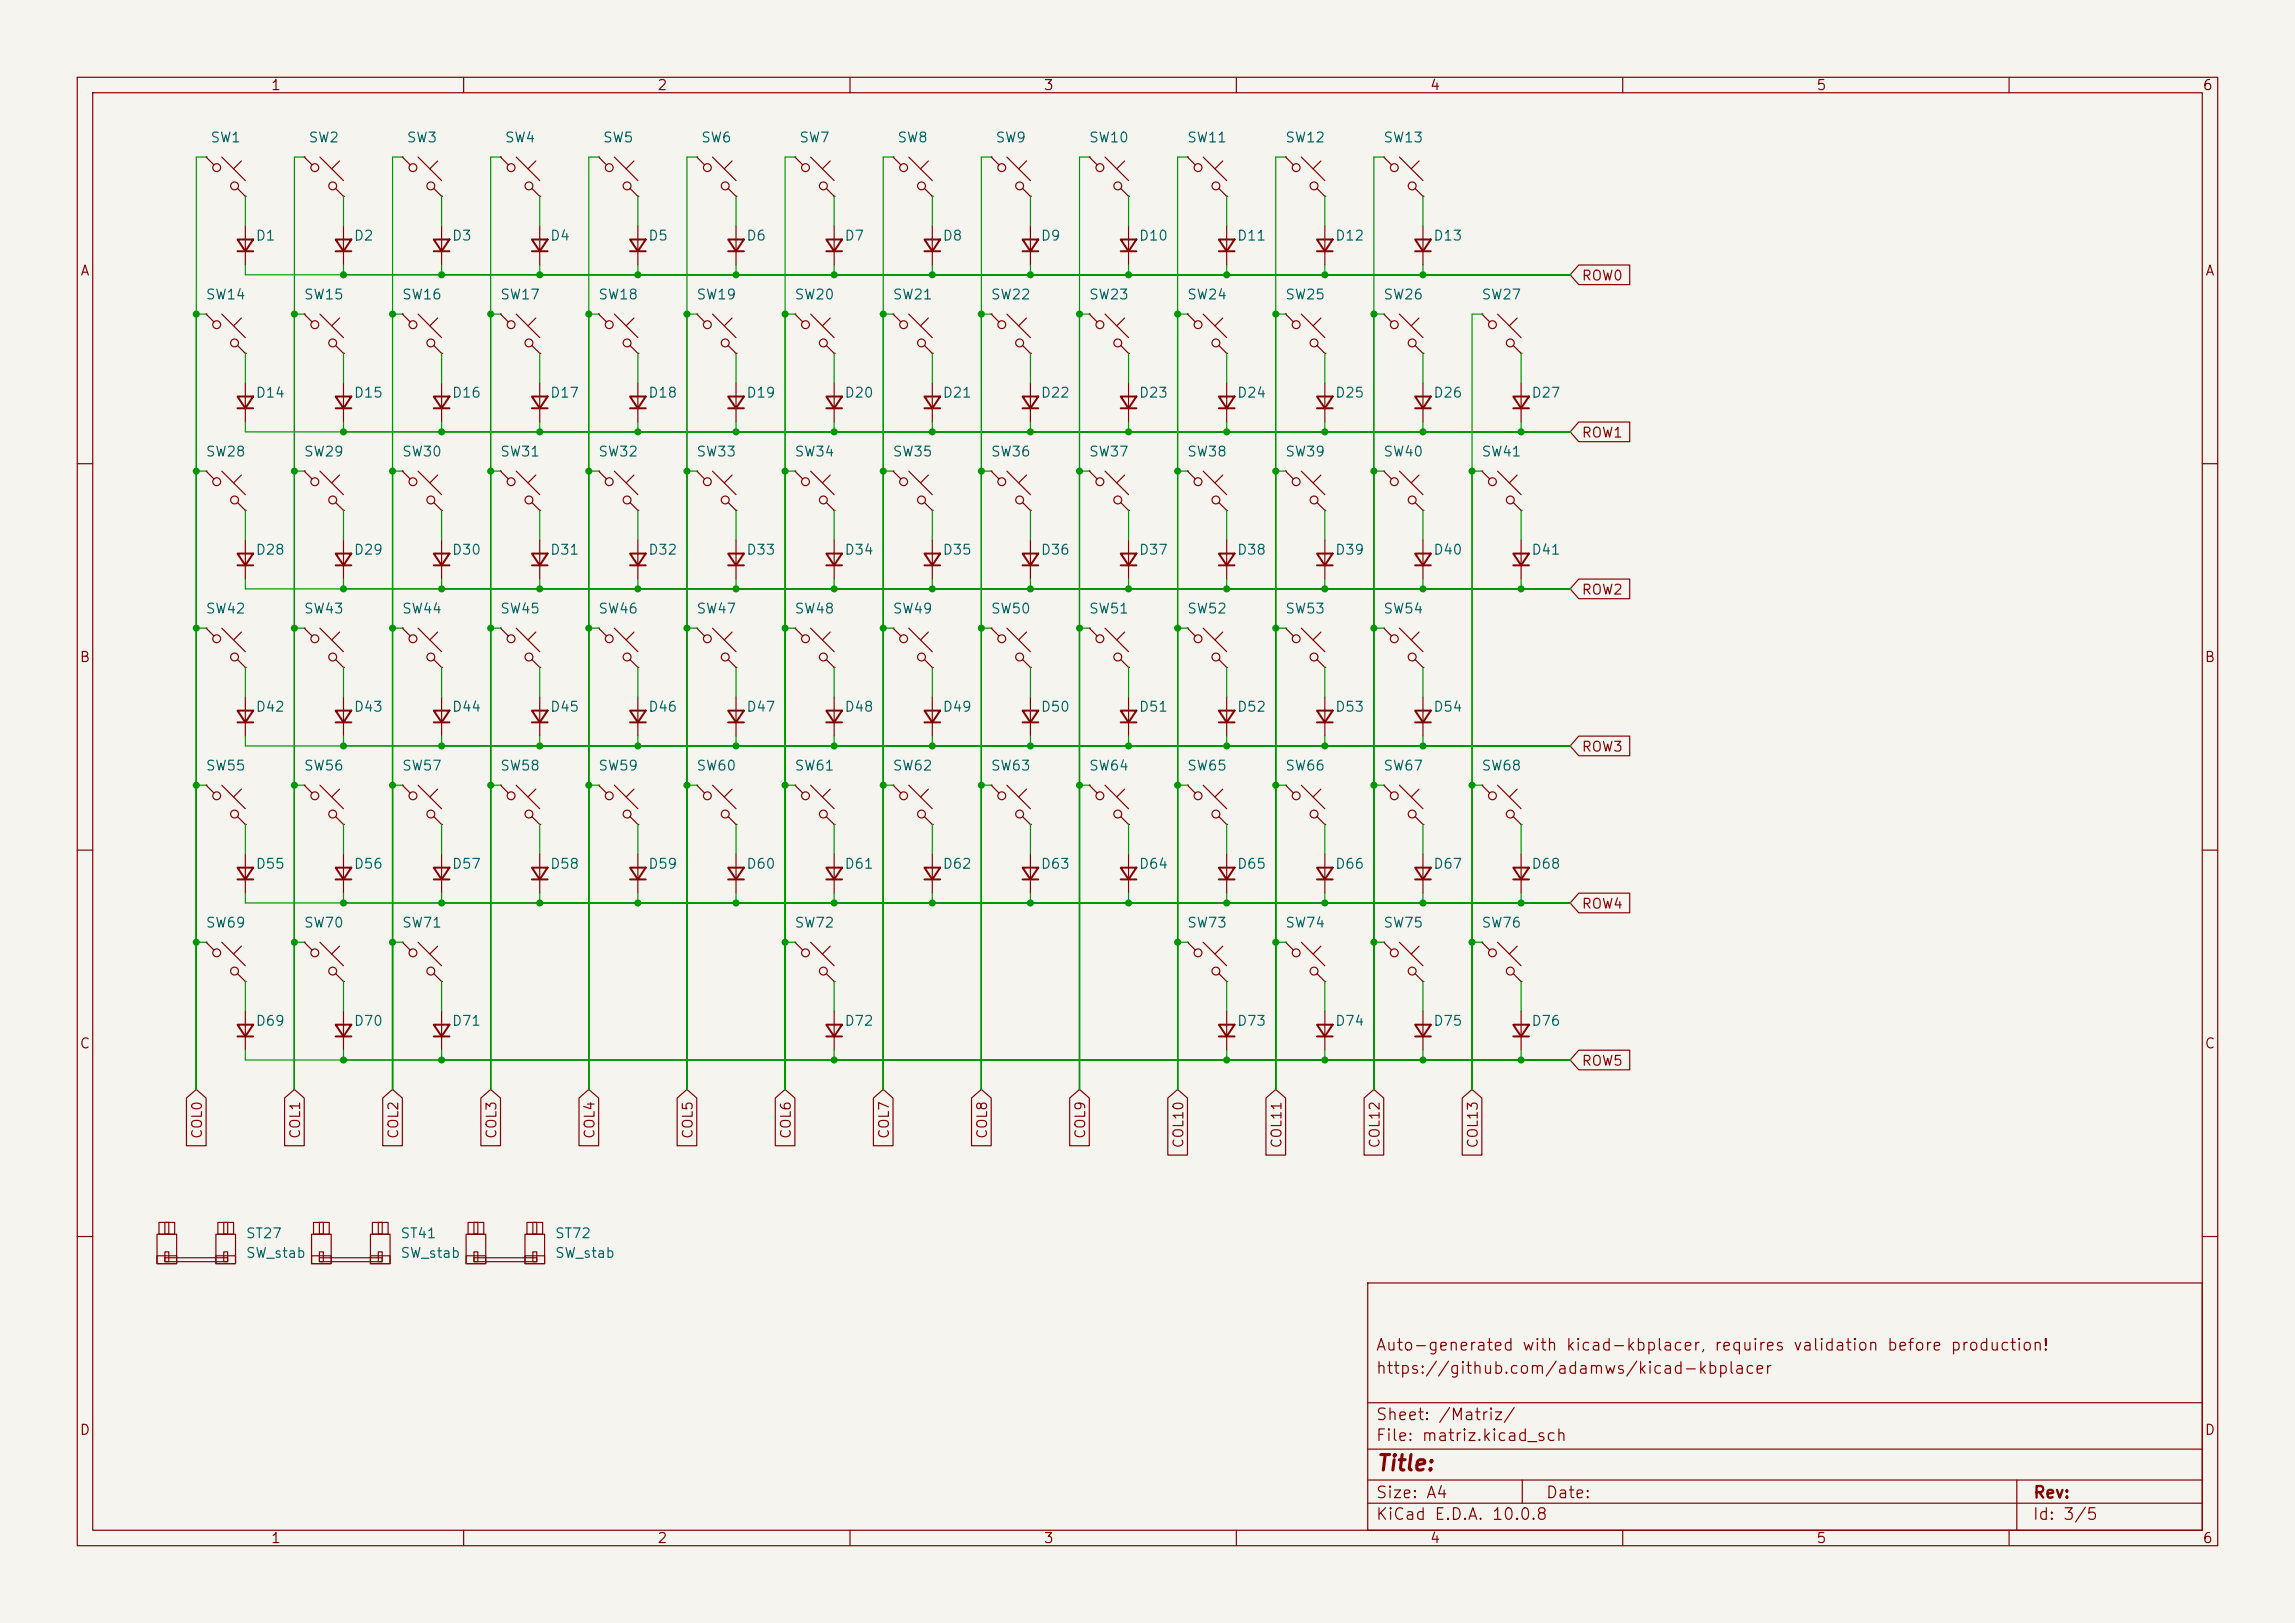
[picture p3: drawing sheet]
<svg xmlns="http://www.w3.org/2000/svg" width="297mm" height="210mm" viewBox="0 0 297 210" stroke-linecap="round" stroke-linejoin="round" font-family="sans-serif">
<defs><g id="words">
<text font-size="2" fill="#840000" x="178" y="190.8">Title:</text>
<g font-size="1.5" fill="#840000">
<text x="178" y="178.1">https://github.com/adamws/kicad-kbplacer</text>
<text x="178" y="175.1">Auto-generated with kicad-kbplacer, requires validation before production!</text>
<text x="178" y="184.1">Sheet: /Matriz/</text>
<text x="178" y="186.8">File: matriz.kicad_sch</text>
<text x="178" y="197">KiCad E.D.A. 10.0.8</text>
<text x="178" y="194.2">Size: A4</text>
<text x="200" y="194.2">Date:</text>
<text x="263" y="197">Id: 3/5</text>
<text x="263" y="194.2">Rev:</text>
</g>
<g font-size="1.3" fill="#840000">
<text x="35" y="12">1</text>
<text x="85" y="12">2</text>
<text x="135" y="12">3</text>
<text x="185" y="12">4</text>
<text x="235" y="12">5</text>
<text x="285" y="12">6</text>
<text x="10.3" y="36">A</text>
<text x="285.3" y="36">A</text>
<text x="204.6" y="36.6">ROW0</text>
<text x="204.6" y="56.9">ROW1</text>
<text x="204.6" y="77.3">ROW2</text>
<text x="10.2" y="86">B</text>
<text x="285.2" y="86">B</text>
<text x="204.6" y="97.6">ROW3</text>
<text x="204.6" y="117.9">ROW4</text>
<text x="10.2" y="136">C</text>
<text x="285.2" y="136">C</text>
<text x="204.6" y="138.2">ROW5</text>
<text x="26.5" y="147.5" transform="rotate(-90 26.5 147.5)">COL0</text>
<text x="39.2" y="147.5" transform="rotate(-90 39.2 147.5)">COL1</text>
<text x="51.9" y="147.5" transform="rotate(-90 51.9 147.5)">COL2</text>
<text x="64.6" y="147.5" transform="rotate(-90 64.6 147.5)">COL3</text>
<text x="77.3" y="147.5" transform="rotate(-90 77.3 147.5)">COL4</text>
<text x="90" y="147.5" transform="rotate(-90 90 147.5)">COL5</text>
<text x="102.7" y="147.5" transform="rotate(-90 102.7 147.5)">COL6</text>
<text x="115.4" y="147.5" transform="rotate(-90 115.4 147.5)">COL7</text>
<text x="128.1" y="147.5" transform="rotate(-90 128.1 147.5)">COL8</text>
<text x="140.8" y="147.5" transform="rotate(-90 140.8 147.5)">COL9</text>
<text x="153.5" y="148.7" transform="rotate(-90 153.5 148.7)">COL10</text>
<text x="166.2" y="148.7" transform="rotate(-90 166.2 148.7)">COL11</text>
<text x="178.9" y="148.7" transform="rotate(-90 178.9 148.7)">COL12</text>
<text x="191.6" y="148.7" transform="rotate(-90 191.6 148.7)">COL13</text>
<text x="10.2" y="186">D</text>
<text x="285.2" y="186">D</text>
<text x="35" y="200">1</text>
<text x="85" y="200">2</text>
<text x="135" y="200">3</text>
<text x="185" y="200">4</text>
<text x="235" y="200">5</text>
<text x="285" y="200">6</text>
</g>
<g font-size="1.3" fill="#006464">
<text x="27.1" y="18.7">SW1</text>
<text x="39.8" y="18.7">SW2</text>
<text x="52.5" y="18.7">SW3</text>
<text x="65.2" y="18.7">SW4</text>
<text x="77.9" y="18.7">SW5</text>
<text x="90.6" y="18.7">SW6</text>
<text x="103.3" y="18.7">SW7</text>
<text x="116" y="18.7">SW8</text>
<text x="128.7" y="18.7">SW9</text>
<text x="140.8" y="18.7">SW10</text>
<text x="153.5" y="18.7">SW11</text>
<text x="166.2" y="18.7">SW12</text>
<text x="178.9" y="18.7">SW13</text>
<text x="33" y="31.4">D1</text>
<text x="45.7" y="31.4">D2</text>
<text x="58.4" y="31.4">D3</text>
<text x="71.1" y="31.4">D4</text>
<text x="83.8" y="31.4">D5</text>
<text x="96.5" y="31.4">D6</text>
<text x="109.2" y="31.4">D7</text>
<text x="121.9" y="31.4">D8</text>
<text x="134.6" y="31.4">D9</text>
<text x="147.3" y="31.4">D10</text>
<text x="160" y="31.4">D11</text>
<text x="172.7" y="31.4">D12</text>
<text x="185.4" y="31.4">D13</text>
<text x="26.5" y="39.1">SW14</text>
<text x="39.2" y="39.1">SW15</text>
<text x="51.9" y="39.1">SW16</text>
<text x="64.6" y="39.1">SW17</text>
<text x="77.3" y="39.1">SW18</text>
<text x="90" y="39.1">SW19</text>
<text x="102.7" y="39.1">SW20</text>
<text x="115.4" y="39.1">SW21</text>
<text x="128.1" y="39.1">SW22</text>
<text x="140.8" y="39.1">SW23</text>
<text x="153.5" y="39.1">SW24</text>
<text x="166.2" y="39.1">SW25</text>
<text x="178.9" y="39.1">SW26</text>
<text x="191.6" y="39.1">SW27</text>
<text x="33" y="51.8">D14</text>
<text x="45.7" y="51.8">D15</text>
<text x="58.4" y="51.8">D16</text>
<text x="71.1" y="51.8">D17</text>
<text x="83.8" y="51.8">D18</text>
<text x="96.5" y="51.8">D19</text>
<text x="109.2" y="51.8">D20</text>
<text x="121.9" y="51.8">D21</text>
<text x="134.6" y="51.8">D22</text>
<text x="147.3" y="51.8">D23</text>
<text x="160" y="51.8">D24</text>
<text x="172.7" y="51.8">D25</text>
<text x="185.4" y="51.8">D26</text>
<text x="198.1" y="51.8">D27</text>
<text x="26.5" y="59.4">SW28</text>
<text x="39.2" y="59.4">SW29</text>
<text x="51.9" y="59.4">SW30</text>
<text x="64.6" y="59.4">SW31</text>
<text x="77.3" y="59.4">SW32</text>
<text x="90" y="59.4">SW33</text>
<text x="102.7" y="59.4">SW34</text>
<text x="115.4" y="59.4">SW35</text>
<text x="128.1" y="59.4">SW36</text>
<text x="140.8" y="59.4">SW37</text>
<text x="153.5" y="59.4">SW38</text>
<text x="166.2" y="59.4">SW39</text>
<text x="178.9" y="59.4">SW40</text>
<text x="191.6" y="59.4">SW41</text>
<text x="33" y="72.1">D28</text>
<text x="45.7" y="72.1">D29</text>
<text x="58.4" y="72.1">D30</text>
<text x="71.1" y="72.1">D31</text>
<text x="83.8" y="72.1">D32</text>
<text x="96.5" y="72.1">D33</text>
<text x="109.2" y="72.1">D34</text>
<text x="121.9" y="72.1">D35</text>
<text x="134.6" y="72.1">D36</text>
<text x="147.3" y="72.1">D37</text>
<text x="160" y="72.1">D38</text>
<text x="172.7" y="72.1">D39</text>
<text x="185.4" y="72.1">D40</text>
<text x="198.1" y="72.1">D41</text>
<text x="26.5" y="79.7">SW42</text>
<text x="39.2" y="79.7">SW43</text>
<text x="51.9" y="79.7">SW44</text>
<text x="64.6" y="79.7">SW45</text>
<text x="77.3" y="79.7">SW46</text>
<text x="90" y="79.7">SW47</text>
<text x="102.7" y="79.7">SW48</text>
<text x="115.4" y="79.7">SW49</text>
<text x="128.1" y="79.7">SW50</text>
<text x="140.8" y="79.7">SW51</text>
<text x="153.5" y="79.7">SW52</text>
<text x="166.2" y="79.7">SW53</text>
<text x="178.9" y="79.7">SW54</text>
<text x="33" y="92.4">D42</text>
<text x="45.7" y="92.4">D43</text>
<text x="58.4" y="92.4">D44</text>
<text x="71.1" y="92.4">D45</text>
<text x="83.8" y="92.4">D46</text>
<text x="96.5" y="92.4">D47</text>
<text x="109.2" y="92.4">D48</text>
<text x="121.9" y="92.4">D49</text>
<text x="134.6" y="92.4">D50</text>
<text x="147.3" y="92.4">D51</text>
<text x="160" y="92.4">D52</text>
<text x="172.7" y="92.4">D53</text>
<text x="185.4" y="92.4">D54</text>
<text x="26.5" y="100">SW55</text>
<text x="39.2" y="100">SW56</text>
<text x="51.9" y="100">SW57</text>
<text x="64.6" y="100">SW58</text>
<text x="77.3" y="100">SW59</text>
<text x="90" y="100">SW60</text>
<text x="102.7" y="100">SW61</text>
<text x="115.4" y="100">SW62</text>
<text x="128.1" y="100">SW63</text>
<text x="140.8" y="100">SW64</text>
<text x="153.5" y="100">SW65</text>
<text x="166.2" y="100">SW66</text>
<text x="178.9" y="100">SW67</text>
<text x="191.6" y="100">SW68</text>
<text x="33" y="112.7">D55</text>
<text x="45.7" y="112.7">D56</text>
<text x="58.4" y="112.7">D57</text>
<text x="71.1" y="112.7">D58</text>
<text x="83.8" y="112.7">D59</text>
<text x="96.5" y="112.7">D60</text>
<text x="109.2" y="112.7">D61</text>
<text x="121.9" y="112.7">D62</text>
<text x="134.6" y="112.7">D63</text>
<text x="147.3" y="112.7">D64</text>
<text x="160" y="112.7">D65</text>
<text x="172.7" y="112.7">D66</text>
<text x="185.4" y="112.7">D67</text>
<text x="198.1" y="112.7">D68</text>
<text x="26.5" y="120.3">SW69</text>
<text x="39.2" y="120.3">SW70</text>
<text x="51.9" y="120.3">SW71</text>
<text x="102.7" y="120.3">SW72</text>
<text x="153.5" y="120.3">SW73</text>
<text x="166.2" y="120.3">SW74</text>
<text x="178.9" y="120.3">SW75</text>
<text x="191.6" y="120.3">SW76</text>
<text x="33" y="133">D69</text>
<text x="45.7" y="133">D70</text>
<text x="58.4" y="133">D71</text>
<text x="109.2" y="133">D72</text>
<text x="160" y="133">D73</text>
<text x="172.7" y="133">D74</text>
<text x="185.4" y="133">D75</text>
<text x="198.1" y="133">D76</text>
<text x="31.7" y="160.5">ST27</text>
<text x="51.7" y="160.5">ST41</text>
<text x="71.7" y="160.5">ST72</text>
<text x="31.7" y="163.1">SW_stab</text>
<text x="51.7" y="163.1">SW_stab</text>
<text x="71.7" y="163.1">SW_stab</text>
</g>
</g></defs>
<path d="M0 0h297v210h-297z" fill="#f5f4ef" stroke="#f5f4ef" stroke-width=".13"/>
<g fill="none" stroke="#840000" stroke-width=".15">
<path d="M10 10h277v190h-277zM12 12h273v186h-273zM60 10v2M110 10v2M160 10v2M210 10v2M260 10v2M26.7 20.3l1 1M26.7 20.3h.1M28.7 20.3l3 3.1M30.7 24.4l1 1M31.2 20.8l-1 1"/>
<path d="M31.7 25.4h.1M31.7 29.2v5.1M39.4 20.3l1 1M39.4 20.3h.1M41.4 20.3l3 3.1M43.4 24.4l1 1M43.9 20.8l-1 1M44.4 25.4h.1M44.4 29.2v5.1M52.1 20.3l1 1M52.1 20.3h.1M54.1 20.3l3 3.1"/>
<path d="M56.1 24.4l1 1M56.6 20.8l-1 1M57.1 25.4h.1M57.1 29.2v5.1M64.8 20.3l1 1M64.8 20.3h.1M66.8 20.3l3 3.1M68.8 24.4l1 1M69.3 20.8l-1 1M69.8 25.4h.1M69.8 29.2v5.1M77.5 20.3l1 1"/>
<path d="M77.5 20.3h.1M79.5 20.3l3 3.1M81.5 24.4l1 1M82 20.8l-1 1M82.5 25.4h.1M82.5 29.2v5.1M90.2 20.3l1 1M90.2 20.3h.1M92.2 20.3l3 3.1M94.2 24.4l1 1M94.7 20.8l-1 1M95.2 25.4h.1"/>
<path d="M95.2 29.2v5.1M102.9 20.3l1 1M102.9 20.3h.1M104.9 20.3l3 3.1M106.9 24.4l1 1M107.4 20.8l-1 1M107.9 25.4h.1M107.9 29.2v5.1M115.6 20.3l1 1M115.6 20.3h.1M117.6 20.3l3 3.1M119.6 24.4l1 1"/>
<path d="M120.1 20.8l-1 1M120.6 25.4h.1M120.6 29.2v5.1M128.3 20.3l1 1M128.3 20.3h.1M130.3 20.3l3 3.1M132.3 24.4l1 1M132.8 20.8l-1 1M133.3 25.4h.1M133.3 29.2v5.1M141 20.3l1 1M141 20.3h.1"/>
<path d="M143 20.3l3 3.1M145 24.4l1 1M145.5 20.8l-1 1M146 25.4h.1M146 29.2v5.1M153.7 20.3l1 1M153.7 20.3h.1M155.7 20.3l3 3.1M157.7 24.4l1 1M158.2 20.8l-1 1M158.7 25.4h.1M158.7 29.2v5.1"/>
<path d="M166.4 20.3l1 1M166.4 20.3h.1M168.4 20.3l3 3.1M170.4 24.4l1 1M170.9 20.8l-1 1M171.4 25.4h.1M171.4 29.2v5.1M179.1 20.3l1 1M179.1 20.3h.1M181.1 20.3l3 3.1M183.1 24.4l1 1M183.6 20.8l-1 1"/>
<path d="M184.1 25.4h.1M184.1 29.2v5.1M204.3 34.3h6.6v2.5h-6.6l-1.1-1.2zM26.7 40.6l1 1.1M26.7 40.6h.1M28.7 40.6l3 3.1M30.7 44.7l1 1M31.2 41.1l-1 1.1M31.7 45.7h.1M31.7 49.5v5.1M39.4 40.6l1 1.1M39.4 40.6h.1"/>
<path d="M41.4 40.6l3 3.1M43.4 44.7l1 1M43.9 41.1l-1 1.1M44.4 45.7h.1M44.4 49.5v5.1M52.1 40.6l1 1.1M52.1 40.6h.1M54.1 40.6l3 3.1M56.1 44.7l1 1M56.6 41.1l-1 1.1M57.1 45.7h.1M57.1 49.5v5.1"/>
<path d="M64.8 40.6l1 1.1M64.8 40.6h.1M66.8 40.6l3 3.1M68.8 44.7l1 1M69.3 41.1l-1 1.1M69.8 45.7h.1M69.8 49.5v5.1M77.5 40.6l1 1.1M77.5 40.6h.1M79.5 40.6l3 3.1M81.5 44.7l1 1M82 41.1l-1 1.1"/>
<path d="M82.5 45.7h.1M82.5 49.5v5.1M90.2 40.6l1 1.1M90.2 40.6h.1M92.2 40.6l3 3.1M94.2 44.7l1 1M94.7 41.1l-1 1.1M95.2 45.7h.1M95.2 49.5v5.1M102.9 40.6l1 1.1M102.9 40.6h.1M104.9 40.6l3 3.1"/>
<path d="M106.9 44.7l1 1M107.4 41.1l-1 1.1M107.9 45.7h.1M107.9 49.5v5.1M115.6 40.6l1 1.1M115.6 40.6h.1M117.6 40.6l3 3.1M119.6 44.7l1 1M120.1 41.1l-1 1.1M120.6 45.7h.1M120.6 49.5v5.1M128.3 40.6l1 1.1"/>
<path d="M128.3 40.6h.1M130.3 40.6l3 3.1M132.3 44.7l1 1M132.8 41.1l-1 1.1M133.3 45.7h.1M133.3 49.5v5.1M141 40.6l1 1.1M141 40.6h.1M143 40.6l3 3.1M145 44.7l1 1M145.5 41.1l-1 1.1M146 45.7h.1"/>
<path d="M146 49.5v5.1M153.7 40.6l1 1.1M153.7 40.6h.1M155.7 40.6l3 3.1M157.7 44.7l1 1M158.2 41.1l-1 1.1M158.7 45.7h.1M158.7 49.5v5.1M166.4 40.6l1 1.1M166.4 40.6h.1M168.4 40.6l3 3.1M170.4 44.7l1 1"/>
<path d="M170.9 41.1l-1 1.1M171.4 45.7h.1M171.4 49.5v5.1M179.1 40.6l1 1.1M179.1 40.6h.1M181.1 40.6l3 3.1M183.1 44.7l1 1M183.6 41.1l-1 1.1M184.1 45.7h.1M184.1 49.5v5.1M191.8 40.6l1 1.1M191.8 40.6h.1"/>
<path d="M193.8 40.6l3 3.1M195.8 44.7l1 1M196.3 41.1l-1 1.1M196.8 45.7h.1M196.8 49.5v5.1M204.3 54.6h6.6v2.6h-6.6l-1.1-1.3zM10 60h2M26.7 61l1 1M26.7 61h.1M28.7 61l3 3M30.7 65l1 1M31.2 61.5l-1 1"/>
<path d="M31.7 66h.1M31.7 69.9v5M39.4 61l1 1M39.4 61h.1M41.4 61l3 3M43.4 65l1 1M43.9 61.5l-1 1M44.4 66h.1M44.4 69.9v5M52.1 61l1 1M52.1 61h.1M54.1 61l3 3"/>
<path d="M56.1 65l1 1M56.6 61.5l-1 1M57.1 66h.1M57.1 69.9v5M64.8 61l1 1M64.8 61h.1M66.8 61l3 3M68.8 65l1 1M69.3 61.5l-1 1M69.8 66h.1M69.8 69.9v5M77.5 61l1 1"/>
<path d="M77.5 61h.1M79.5 61l3 3M81.5 65l1 1M82 61.5l-1 1M82.5 66h.1M82.5 69.9v5M90.2 61l1 1M90.2 61h.1M92.2 61l3 3M94.2 65l1 1M94.7 61.5l-1 1M95.2 66h.1"/>
<path d="M95.2 69.9v5M102.9 61l1 1M102.9 61h.1M104.9 61l3 3M106.9 65l1 1M107.4 61.5l-1 1M107.9 66h.1M107.9 69.9v5M115.6 61l1 1M115.6 61h.1M117.6 61l3 3M119.6 65l1 1"/>
<path d="M120.1 61.5l-1 1M120.6 66h.1M120.6 69.9v5M128.3 61l1 1M128.3 61h.1M130.3 61l3 3M132.3 65l1 1M132.8 61.5l-1 1M133.3 66h.1M133.3 69.9v5M141 61l1 1M141 61h.1"/>
<path d="M143 61l3 3M145 65l1 1M145.5 61.5l-1 1M146 66h.1M146 69.9v5M153.7 61l1 1M153.7 61h.1M155.7 61l3 3M157.7 65l1 1M158.2 61.5l-1 1M158.7 66h.1M158.7 69.9v5"/>
<path d="M166.4 61l1 1M166.4 61h.1M168.4 61l3 3M170.4 65l1 1M170.9 61.5l-1 1M171.4 66h.1M171.4 69.9v5M179.1 61l1 1M179.1 61h.1M181.1 61l3 3M183.1 65l1 1M183.6 61.5l-1 1"/>
<path d="M184.1 66h.1M184.1 69.9v5M191.8 61l1 1M191.8 61h.1M193.8 61l3 3M195.8 65l1 1M196.3 61.5l-1 1M196.8 66h.1M196.8 69.9v5M204.3 74.9h6.6v2.6h-6.6l-1.1-1.3zM285 60h2M26.7 81.3l1 1"/>
<path d="M26.7 81.3h.1M28.7 81.3l3 3M30.7 85.3l1 1.1M31.2 81.8l-1 1M31.7 86.4h.1M31.7 90.2v5.1M39.4 81.3l1 1M39.4 81.3h.1M41.4 81.3l3 3M43.4 85.3l1 1.1M43.9 81.8l-1 1M44.4 86.4h.1"/>
<path d="M44.4 90.2v5.1M52.1 81.3l1 1M52.1 81.3h.1M54.1 81.3l3 3M56.1 85.3l1 1.1M56.6 81.8l-1 1M57.1 86.4h.1M57.1 90.2v5.1M64.8 81.3l1 1M64.8 81.3h.1M66.8 81.3l3 3M68.8 85.3l1 1.1"/>
<path d="M69.3 81.8l-1 1M69.8 86.4h.1M69.8 90.2v5.1M77.5 81.3l1 1M77.5 81.3h.1M79.5 81.3l3 3M81.5 85.3l1 1.1M82 81.8l-1 1M82.5 86.4h.1M82.5 90.2v5.1M90.2 81.3l1 1M90.2 81.3h.1"/>
<path d="M92.2 81.3l3 3M94.2 85.3l1 1.1M94.7 81.8l-1 1M95.2 86.4h.1M95.2 90.2v5.1M102.9 81.3l1 1M102.9 81.3h.1M104.9 81.3l3 3M106.9 85.3l1 1.1M107.4 81.8l-1 1M107.9 86.4h.1M107.9 90.2v5.1"/>
<path d="M115.6 81.3l1 1M115.6 81.3h.1M117.6 81.3l3 3M119.6 85.3l1 1.1M120.1 81.8l-1 1M120.6 86.4h.1M120.6 90.2v5.1M128.3 81.3l1 1M128.3 81.3h.1M130.3 81.3l3 3M132.3 85.3l1 1.1M132.8 81.8l-1 1"/>
<path d="M133.3 86.4h.1M133.3 90.2v5.1M141 81.3l1 1M141 81.3h.1M143 81.3l3 3M145 85.3l1 1.1M145.5 81.8l-1 1M146 86.4h.1M146 90.2v5.1M153.7 81.3l1 1M153.7 81.3h.1M155.7 81.3l3 3"/>
<path d="M157.7 85.3l1 1.1M158.2 81.8l-1 1M158.7 86.4h.1M158.7 90.2v5.1M166.4 81.3l1 1M166.4 81.3h.1M168.4 81.3l3 3M170.4 85.3l1 1.1M170.9 81.8l-1 1M171.4 86.4h.1M171.4 90.2v5.1M179.1 81.3l1 1"/>
<path d="M179.1 81.3h.1M181.1 81.3l3 3M183.1 85.3l1 1.1M183.6 81.8l-1 1M184.1 86.4h.1M184.1 90.2v5.1M204.3 95.2h6.6v2.6h-6.6l-1.1-1.3zM10 110h2M26.7 101.6l1 1M26.7 101.6h.1M28.7 101.6l3 3M30.7 105.7l1 1"/>
<path d="M31.2 102.1l-1 1M31.7 106.7h.1M31.7 110.5v5.1M39.4 101.6l1 1M39.4 101.6h.1M41.4 101.6l3 3M43.4 105.7l1 1M43.9 102.1l-1 1M44.4 106.7h.1M44.4 110.5v5.1M52.1 101.6l1 1M52.1 101.6h.1"/>
<path d="M54.1 101.6l3 3M56.1 105.7l1 1M56.6 102.1l-1 1M57.1 106.7h.1M57.1 110.5v5.1M64.8 101.6l1 1M64.8 101.6h.1M66.8 101.6l3 3M68.8 105.7l1 1M69.3 102.1l-1 1M69.8 106.7h.1M69.8 110.5v5.1"/>
<path d="M77.5 101.6l1 1M77.5 101.6h.1M79.5 101.6l3 3M81.5 105.7l1 1M82 102.1l-1 1M82.5 106.7h.1M82.5 110.5v5.1M90.2 101.6l1 1M90.2 101.6h.1M92.2 101.6l3 3M94.2 105.7l1 1M94.7 102.1l-1 1"/>
<path d="M95.2 106.7h.1M95.2 110.5v5.1M102.9 101.6l1 1M102.9 101.6h.1M104.9 101.6l3 3M106.9 105.7l1 1M107.4 102.1l-1 1M107.9 106.7h.1M107.9 110.5v5.1M115.6 101.6l1 1M115.6 101.6h.1M117.6 101.6l3 3"/>
<path d="M119.6 105.7l1 1M120.1 102.1l-1 1M120.6 106.7h.1M120.6 110.5v5.1M128.3 101.6l1 1M128.3 101.6h.1M130.3 101.6l3 3M132.3 105.7l1 1M132.8 102.1l-1 1M133.3 106.7h.1M133.3 110.5v5.1M141 101.6l1 1"/>
<path d="M141 101.6h.1M143 101.6l3 3M145 105.7l1 1M145.5 102.1l-1 1M146 106.7h.1M146 110.5v5.1M153.7 101.6l1 1M153.7 101.6h.1M155.7 101.6l3 3M157.7 105.7l1 1M158.2 102.1l-1 1M158.7 106.7h.1"/>
<path d="M158.7 110.5v5.1M166.4 101.6l1 1M166.4 101.6h.1M168.4 101.6l3 3M170.4 105.7l1 1M170.9 102.1l-1 1M171.4 106.7h.1M171.4 110.5v5.1M179.1 101.6l1 1M179.1 101.6h.1M181.1 101.6l3 3M183.1 105.7l1 1"/>
<path d="M183.6 102.1l-1 1M184.1 106.7h.1M184.1 110.5v5.1M191.8 101.6l1 1M191.8 101.6h.1M193.8 101.6l3 3M195.8 105.7l1 1M196.3 102.1l-1 1M196.8 106.7h.1M196.8 110.5v5.1M204.3 115.6h6.6v2.5h-6.6l-1.1-1.3zM285 110h2"/>
<path d="M26.7 121.9l1 1M26.7 121.9h.1M28.7 121.9l3 3.1M30.7 126l1 1M31.2 122.4l-1 1M31.7 127h.1M31.7 130.8v5.1M39.4 121.9l1 1M39.4 121.9h.1M41.4 121.9l3 3.1M43.4 126l1 1M43.9 122.4l-1 1"/>
<path d="M44.4 127h.1M44.4 130.8v5.1M52.1 121.9l1 1M52.1 121.9h.1M54.1 121.9l3 3.1M56.1 126l1 1M56.6 122.4l-1 1M57.1 127h.1M57.1 130.8v5.1M102.9 121.9l1 1M102.9 121.9h.1M104.9 121.9l3 3.1"/>
<path d="M106.9 126l1 1M107.4 122.4l-1 1M107.9 127h.1M107.9 130.8v5.1M153.7 121.9l1 1M153.7 121.9h.1M155.7 121.9l3 3.1M157.7 126l1 1M158.2 122.4l-1 1M158.7 127h.1M158.7 130.8v5.1M166.4 121.9l1 1"/>
<path d="M166.4 121.9h.1M168.4 121.9l3 3.1M170.4 126l1 1M170.9 122.4l-1 1M171.4 127h.1M171.4 130.8v5.1M179.1 121.9l1 1M179.1 121.9h.1M181.1 121.9l3 3.1M183.1 126l1 1M183.6 122.4l-1 1M184.1 127h.1"/>
<path d="M184.1 130.8v5.1M191.8 121.9l1 1M191.8 121.9h.1M193.8 121.9l3 3.1M195.8 126l1 1M196.3 122.4l-1 1M196.8 127h.1M196.8 130.8v5.1M204.3 135.9h6.6v2.5h-6.6l-1.1-1.2zM20.3 159.7h2.6v3.8h-2.6zM20.6 158.2h2v1.5h-2zM21.3 158.2h.5v1.5h-.5z"/>
<path d="M24.1 142.1l1.3-1.1 1.3 1.1v6.2h-2.6zM27.9 159.7h2.6v3.8h-2.6zM28.2 158.2h2v1.5h-2zM29 158.2h.5v1.5h-.5zM36.8 142.1l1.3-1.1 1.3 1.1v6.2h-2.6zM40.3 159.7h2.6v3.8h-2.6zM40.6 158.2h2v1.5h-2zM41.3 158.2h.5v1.5h-.5zM47.9 159.7h2.6v3.8h-2.6zM48.2 158.2h2v1.5h-2zM49 158.2h.5v1.5h-.5zM49.5 142.1l1.3-1.1 1.3 1.1v6.2h-2.6z"/>
<path d="M60.3 159.7h2.6v3.8h-2.6zM60.6 158.2h2v1.5h-2zM61.3 158.2h.5v1.5h-.5zM62.2 142.1l1.3-1.1 1.3 1.1v6.2h-2.6zM67.9 159.7h2.6v3.8h-2.6zM68.2 158.2h2v1.5h-2zM69 158.2h.5v1.5h-.5zM74.9 142.1l1.3-1.1 1.3 1.1v6.2h-2.6zM87.6 142.1l1.3-1.1 1.3 1.1v6.2h-2.6zM100.3 142.1l1.3-1.1 1.3 1.1v6.2h-2.6zM113 142.1l1.3-1.1 1.3 1.1v6.2h-2.6zM125.7 142.1l1.3-1.1 1.3 1.1v6.2h-2.6z"/>
<path d="M138.4 142.1l1.3-1.1 1.3 1.1v6.2h-2.6zM151.1 142.1l1.3-1.1 1.3 1.1v7.4h-2.6zM163.8 142.1l1.3-1.1 1.3 1.1v7.4h-2.6zM176.5 142.1l1.3-1.1 1.3 1.1v7.4h-2.6zM189.2 142.1l1.3-1.1 1.3 1.1v7.4h-2.6zM10 160h2M20.3 162.5h2.6v1h-2.6zM21.3 162.7h8.2v.6h-8.2zM21.3 162h.5v1.3h-.5zM27.9 162.5h2.6v1h-2.6zM29 162h.5v1.3h-.5zM40.3 162.5h2.6v1h-2.6z"/>
<path d="M41.3 162.7h8.2v.6h-8.2zM41.3 162h.5v1.3h-.5zM47.9 162.5h2.6v1h-2.6zM49 162h.5v1.3h-.5zM60.3 162.5h2.6v1h-2.6zM61.3 162.7h8.2v.6h-8.2zM61.3 162h.5v1.3h-.5zM67.9 162.5h2.6v1h-2.6zM69 162h.5v1.3h-.5zM177 166h108v32h-108zM285 160h2M60 198v2"/>
<path d="M110 198v2M160 198v2M177 194.5h108M177 191.5h108M177 187.5h108M177 181.5h108M197 191.5v3M210 198v2M260 198v2M261 191.5v6.5"/>
<circle cx="28" cy="21.7" r=".51"/>
<circle cx="30.4" cy="24.1" r=".51"/>
<circle cx="40.7" cy="21.7" r=".51"/>
<circle cx="43.1" cy="24.1" r=".51"/>
<circle cx="53.4" cy="21.7" r=".51"/>
<circle cx="55.8" cy="24.1" r=".51"/>
<circle cx="66.1" cy="21.7" r=".51"/>
<circle cx="68.5" cy="24.1" r=".51"/>
<circle cx="78.8" cy="21.7" r=".51"/>
<circle cx="81.2" cy="24.1" r=".51"/>
<circle cx="91.5" cy="21.7" r=".51"/>
<circle cx="93.9" cy="24.1" r=".51"/>
<circle cx="104.2" cy="21.7" r=".51"/>
<circle cx="106.6" cy="24.1" r=".51"/>
<circle cx="116.9" cy="21.7" r=".51"/>
<circle cx="119.3" cy="24.1" r=".51"/>
<circle cx="129.6" cy="21.7" r=".51"/>
<circle cx="132" cy="24.1" r=".51"/>
<circle cx="142.3" cy="21.7" r=".51"/>
<circle cx="144.7" cy="24.1" r=".51"/>
<circle cx="155" cy="21.7" r=".51"/>
<circle cx="157.4" cy="24.1" r=".51"/>
<circle cx="167.7" cy="21.7" r=".51"/>
<circle cx="170.1" cy="24.1" r=".51"/>
<circle cx="180.4" cy="21.7" r=".51"/>
<circle cx="182.8" cy="24.1" r=".51"/>
<circle cx="28" cy="42" r=".51"/>
<circle cx="30.4" cy="44.4" r=".51"/>
<circle cx="40.7" cy="42" r=".51"/>
<circle cx="43.1" cy="44.4" r=".51"/>
<circle cx="53.4" cy="42" r=".51"/>
<circle cx="55.8" cy="44.4" r=".51"/>
<circle cx="66.1" cy="42" r=".51"/>
<circle cx="68.5" cy="44.4" r=".51"/>
<circle cx="78.8" cy="42" r=".51"/>
<circle cx="81.2" cy="44.4" r=".51"/>
<circle cx="91.5" cy="42" r=".51"/>
<circle cx="93.9" cy="44.4" r=".51"/>
<circle cx="104.2" cy="42" r=".51"/>
<circle cx="106.6" cy="44.4" r=".51"/>
<circle cx="116.9" cy="42" r=".51"/>
<circle cx="119.3" cy="44.4" r=".51"/>
<circle cx="129.6" cy="42" r=".51"/>
<circle cx="132" cy="44.4" r=".51"/>
<circle cx="142.3" cy="42" r=".51"/>
<circle cx="144.7" cy="44.4" r=".51"/>
<circle cx="155" cy="42" r=".51"/>
<circle cx="157.4" cy="44.4" r=".51"/>
<circle cx="167.7" cy="42" r=".51"/>
<circle cx="170.1" cy="44.4" r=".51"/>
<circle cx="180.4" cy="42" r=".51"/>
<circle cx="182.8" cy="44.4" r=".51"/>
<circle cx="193.1" cy="42" r=".51"/>
<circle cx="195.5" cy="44.4" r=".51"/>
<circle cx="28" cy="62.3" r=".51"/>
<circle cx="30.4" cy="64.7" r=".51"/>
<circle cx="40.7" cy="62.3" r=".51"/>
<circle cx="43.1" cy="64.7" r=".51"/>
<circle cx="53.4" cy="62.3" r=".51"/>
<circle cx="55.8" cy="64.7" r=".51"/>
<circle cx="66.1" cy="62.3" r=".51"/>
<circle cx="68.5" cy="64.7" r=".51"/>
<circle cx="78.8" cy="62.3" r=".51"/>
<circle cx="81.2" cy="64.7" r=".51"/>
<circle cx="91.5" cy="62.3" r=".51"/>
<circle cx="93.9" cy="64.7" r=".51"/>
<circle cx="104.2" cy="62.3" r=".51"/>
<circle cx="106.6" cy="64.7" r=".51"/>
<circle cx="116.9" cy="62.3" r=".51"/>
<circle cx="119.3" cy="64.7" r=".51"/>
<circle cx="129.6" cy="62.3" r=".51"/>
<circle cx="132" cy="64.7" r=".51"/>
<circle cx="142.3" cy="62.3" r=".51"/>
<circle cx="144.7" cy="64.7" r=".51"/>
<circle cx="155" cy="62.3" r=".51"/>
<circle cx="157.4" cy="64.7" r=".51"/>
<circle cx="167.7" cy="62.3" r=".51"/>
<circle cx="170.1" cy="64.7" r=".51"/>
<circle cx="180.4" cy="62.3" r=".51"/>
<circle cx="182.8" cy="64.7" r=".51"/>
<circle cx="193.1" cy="62.3" r=".51"/>
<circle cx="195.5" cy="64.7" r=".51"/>
<circle cx="28" cy="82.7" r=".51"/>
<circle cx="30.4" cy="85" r=".51"/>
<circle cx="40.7" cy="82.7" r=".51"/>
<circle cx="43.1" cy="85" r=".51"/>
<circle cx="53.4" cy="82.7" r=".51"/>
<circle cx="55.8" cy="85" r=".51"/>
<circle cx="66.1" cy="82.7" r=".51"/>
<circle cx="68.5" cy="85" r=".51"/>
<circle cx="78.8" cy="82.7" r=".51"/>
<circle cx="81.2" cy="85" r=".51"/>
<circle cx="91.5" cy="82.7" r=".51"/>
<circle cx="93.9" cy="85" r=".51"/>
<circle cx="104.2" cy="82.7" r=".51"/>
<circle cx="106.6" cy="85" r=".51"/>
<circle cx="116.9" cy="82.7" r=".51"/>
<circle cx="119.3" cy="85" r=".51"/>
<circle cx="129.6" cy="82.7" r=".51"/>
<circle cx="132" cy="85" r=".51"/>
<circle cx="142.3" cy="82.7" r=".51"/>
<circle cx="144.7" cy="85" r=".51"/>
<circle cx="155" cy="82.7" r=".51"/>
<circle cx="157.4" cy="85" r=".51"/>
<circle cx="167.7" cy="82.7" r=".51"/>
<circle cx="170.1" cy="85" r=".51"/>
<circle cx="180.4" cy="82.7" r=".51"/>
<circle cx="182.8" cy="85" r=".51"/>
<circle cx="28" cy="103" r=".51"/>
<circle cx="30.4" cy="105.3" r=".51"/>
<circle cx="40.7" cy="103" r=".51"/>
<circle cx="43.1" cy="105.3" r=".51"/>
<circle cx="53.4" cy="103" r=".51"/>
<circle cx="55.8" cy="105.3" r=".51"/>
<circle cx="66.1" cy="103" r=".51"/>
<circle cx="68.5" cy="105.3" r=".51"/>
<circle cx="78.8" cy="103" r=".51"/>
<circle cx="81.2" cy="105.3" r=".51"/>
<circle cx="91.5" cy="103" r=".51"/>
<circle cx="93.9" cy="105.3" r=".51"/>
<circle cx="104.2" cy="103" r=".51"/>
<circle cx="106.6" cy="105.3" r=".51"/>
<circle cx="116.9" cy="103" r=".51"/>
<circle cx="119.3" cy="105.3" r=".51"/>
<circle cx="129.6" cy="103" r=".51"/>
<circle cx="132" cy="105.3" r=".51"/>
<circle cx="142.3" cy="103" r=".51"/>
<circle cx="144.7" cy="105.3" r=".51"/>
<circle cx="155" cy="103" r=".51"/>
<circle cx="157.4" cy="105.3" r=".51"/>
<circle cx="167.7" cy="103" r=".51"/>
<circle cx="170.1" cy="105.3" r=".51"/>
<circle cx="180.4" cy="103" r=".51"/>
<circle cx="182.8" cy="105.3" r=".51"/>
<circle cx="193.1" cy="103" r=".51"/>
<circle cx="195.5" cy="105.3" r=".51"/>
<circle cx="28" cy="123.3" r=".51"/>
<circle cx="30.4" cy="125.7" r=".51"/>
<circle cx="40.7" cy="123.3" r=".51"/>
<circle cx="43.1" cy="125.7" r=".51"/>
<circle cx="53.4" cy="123.3" r=".51"/>
<circle cx="55.8" cy="125.7" r=".51"/>
<circle cx="104.2" cy="123.3" r=".51"/>
<circle cx="106.6" cy="125.7" r=".51"/>
<circle cx="155" cy="123.3" r=".51"/>
<circle cx="157.4" cy="125.7" r=".51"/>
<circle cx="167.7" cy="123.3" r=".51"/>
<circle cx="170.1" cy="125.7" r=".51"/>
<circle cx="180.4" cy="123.3" r=".51"/>
<circle cx="182.8" cy="125.7" r=".51"/>
<circle cx="193.1" cy="123.3" r=".51"/>
<circle cx="195.5" cy="125.7" r=".51"/>
</g>
<g fill="none" stroke="#840000" stroke-width=".25">
<path d="M30.7 31h2.1l-1.1 1.5zM30.7 32.5h2.1M43.4 31h2.1l-1.1 1.5zM43.4 32.5h2.1M56.1 31h2.1l-1.1 1.5zM56.1 32.5h2.1M68.8 31h2.1l-1.1 1.5zM68.8 32.5h2.1M81.5 31h2.1l-1.1 1.5zM81.5 32.5h2.1M94.2 31h2.1l-1.1 1.5zM94.2 32.5h2.1"/>
<path d="M106.9 31h2.1l-1.1 1.5zM106.9 32.5h2.1M119.6 31h2.1l-1.1 1.5zM119.6 32.5h2.1M132.3 31h2.1l-1.1 1.5zM132.3 32.5h2.1M145 31h2.1l-1.1 1.5zM145 32.5h2.1M157.7 31h2.1l-1.1 1.5zM157.7 32.5h2.1M170.4 31h2.1l-1.1 1.5zM170.4 32.5h2.1"/>
<path d="M183.1 31h2.1l-1.1 1.5zM183.1 32.5h2.1M30.7 51.3h2.1l-1.1 1.5zM30.7 52.8h2.1M43.4 51.3h2.1l-1.1 1.5zM43.4 52.8h2.1M56.1 51.3h2.1l-1.1 1.5zM56.1 52.8h2.1M68.8 51.3h2.1l-1.1 1.5zM68.8 52.8h2.1M81.5 51.3h2.1l-1.1 1.5zM81.5 52.8h2.1"/>
<path d="M94.2 51.3h2.1l-1.1 1.5zM94.2 52.8h2.1M106.9 51.3h2.1l-1.1 1.5zM106.9 52.8h2.1M119.6 51.3h2.1l-1.1 1.5zM119.6 52.8h2.1M132.3 51.3h2.1l-1.1 1.5zM132.3 52.8h2.1M145 51.3h2.1l-1.1 1.5zM145 52.8h2.1M157.7 51.3h2.1l-1.1 1.5zM157.7 52.8h2.1"/>
<path d="M170.4 51.3h2.1l-1.1 1.5zM170.4 52.8h2.1M183.1 51.3h2.1l-1.1 1.5zM183.1 52.8h2.1M195.8 51.3h2.1l-1.1 1.5zM195.8 52.8h2.1M30.7 71.6h2.1l-1.1 1.6zM30.7 73.2h2.1M43.4 71.6h2.1l-1.1 1.6zM43.4 73.2h2.1M56.1 71.6h2.1l-1.1 1.6zM56.1 73.2h2.1"/>
<path d="M68.8 71.6h2.1l-1.1 1.6zM68.8 73.2h2.1M81.5 71.6h2.1l-1.1 1.6zM81.5 73.2h2.1M94.2 71.6h2.1l-1.1 1.6zM94.2 73.2h2.1M106.9 71.6h2.1l-1.1 1.6zM106.9 73.2h2.1M119.6 71.6h2.1l-1.1 1.6zM119.6 73.2h2.1M132.3 71.6h2.1l-1.1 1.6zM132.3 73.2h2.1"/>
<path d="M145 71.6h2.1l-1.1 1.6zM145 73.2h2.1M157.7 71.6h2.1l-1.1 1.6zM157.7 73.2h2.1M170.4 71.6h2.1l-1.1 1.6zM170.4 73.2h2.1M183.1 71.6h2.1l-1.1 1.6zM183.1 73.2h2.1M195.8 71.6h2.1l-1.1 1.6zM195.8 73.2h2.1M30.7 91.9h2.1l-1.1 1.6zM30.7 93.5h2.1"/>
<path d="M43.4 91.9h2.1l-1.1 1.6zM43.4 93.5h2.1M56.1 91.9h2.1l-1.1 1.6zM56.1 93.5h2.1M68.8 91.9h2.1l-1.1 1.6zM68.8 93.5h2.1M81.5 91.9h2.1l-1.1 1.6zM81.5 93.5h2.1M94.2 91.9h2.1l-1.1 1.6zM94.2 93.5h2.1M106.9 91.9h2.1l-1.1 1.6zM106.9 93.5h2.1"/>
<path d="M119.6 91.9h2.1l-1.1 1.6zM119.6 93.5h2.1M132.3 91.9h2.1l-1.1 1.6zM132.3 93.5h2.1M145 91.9h2.1l-1.1 1.6zM145 93.5h2.1M157.7 91.9h2.1l-1.1 1.6zM157.7 93.5h2.1M170.4 91.9h2.1l-1.1 1.6zM170.4 93.5h2.1M183.1 91.9h2.1l-1.1 1.6zM183.1 93.5h2.1"/>
<path d="M30.7 112.3h2.1l-1.1 1.5zM30.7 113.8h2.1M43.4 112.3h2.1l-1.1 1.5zM43.4 113.8h2.1M56.1 112.3h2.1l-1.1 1.5zM56.1 113.8h2.1M68.8 112.3h2.1l-1.1 1.5zM68.8 113.8h2.1M81.5 112.3h2.1l-1.1 1.5zM81.5 113.8h2.1M94.2 112.3h2.1l-1.1 1.5zM94.2 113.8h2.1"/>
<path d="M106.9 112.3h2.1l-1.1 1.5zM106.9 113.8h2.1M119.6 112.3h2.1l-1.1 1.5zM119.6 113.8h2.1M132.3 112.3h2.1l-1.1 1.5zM132.3 113.8h2.1M145 112.3h2.1l-1.1 1.5zM145 113.8h2.1M157.7 112.3h2.1l-1.1 1.5zM157.7 113.8h2.1M170.4 112.3h2.1l-1.1 1.5zM170.4 113.8h2.1"/>
<path d="M183.1 112.3h2.1l-1.1 1.5zM183.1 113.8h2.1M195.8 112.3h2.1l-1.1 1.5zM195.8 113.8h2.1M30.7 132.6h2.1l-1.1 1.5zM30.7 134.1h2.1M43.4 132.6h2.1l-1.1 1.5zM43.4 134.1h2.1M56.1 132.6h2.1l-1.1 1.5zM56.1 134.1h2.1M106.9 132.6h2.1l-1.1 1.5zM106.9 134.1h2.1"/>
<path d="M157.7 132.6h2.1l-1.1 1.5zM157.7 134.1h2.1M170.4 132.6h2.1l-1.1 1.5zM170.4 134.1h2.1M183.1 132.6h2.1l-1.1 1.5zM183.1 134.1h2.1M195.8 132.6h2.1l-1.1 1.5zM195.8 134.1h2.1"/>
</g>
<g fill="none" stroke="#009600" stroke-width=".15">
<path d="M26.7 20.3h-1.3v120.7M31.7 34.3v1.3h171.5M31.7 25.4v3.8M39.4 20.3h-1.3v120.7M44.4 25.4v3.8M44.4 34.3v1.3M52.1 20.3h-1.3v120.7M57.1 25.4v3.8M57.1 34.3v1.3M64.8 20.3h-1.3v120.7M69.8 25.4v3.8M69.8 34.3v1.3"/>
<path d="M77.5 20.3h-1.3v120.7M82.5 25.4v3.8M82.5 34.3v1.3M90.2 20.3h-1.3v120.7M95.2 25.4v3.8M95.2 34.3v1.3M102.9 20.3h-1.3v120.7M107.9 25.4v3.8M107.9 34.3v1.3M115.6 20.3h-1.3v120.7M120.6 25.4v3.8M120.6 34.3v1.3"/>
<path d="M128.3 20.3h-1.3v120.7M133.3 25.4v3.8M133.3 34.3v1.3M141 20.3h-1.3v120.7M146 25.4v3.8M146 34.3v1.3M153.7 20.3h-1.3v120.7M158.7 25.4v3.8M158.7 34.3v1.3M166.4 20.3h-1.3v120.7M171.4 25.4v3.8M171.4 34.3v1.3"/>
<path d="M179.1 20.3h-1.3v120.7M184.1 25.4v3.8M184.1 34.3v1.3M25.4 40.6h1.3M31.7 54.6v1.3h171.5M31.7 45.7v3.8M38.1 40.6h1.3M44.4 45.7v3.8M44.4 54.6v1.3M50.8 40.6h1.3M57.1 45.7v3.8M57.1 54.6v1.3"/>
<path d="M63.5 40.6h1.3M69.8 45.7v3.8M69.8 54.6v1.3M76.2 40.6h1.3M82.5 45.7v3.8M82.5 54.6v1.3M88.9 40.6h1.3M95.2 45.7v3.8M95.2 54.6v1.3M101.6 40.6h1.3M107.9 45.7v3.8M107.9 54.6v1.3"/>
<path d="M114.3 40.6h1.3M120.6 45.7v3.8M120.6 54.6v1.3M127 40.6h1.3M133.3 45.7v3.8M133.3 54.6v1.3M139.7 40.6h1.3M146 45.7v3.8M146 54.6v1.3M152.4 40.6h1.3M158.7 45.7v3.8M158.7 54.6v1.3"/>
<path d="M165.1 40.6h1.3M171.4 45.7v3.8M171.4 54.6v1.3M177.8 40.6h1.3M184.1 45.7v3.8M184.1 54.6v1.3M191.8 40.6h-1.3v100.4M196.8 45.7v3.8M196.8 54.6v1.3M25.4 61h1.3M31.7 74.9v1.3h171.5M31.7 66v3.9"/>
<path d="M38.1 61h1.3M44.4 66v3.9M44.4 74.9v1.3M50.8 61h1.3M57.1 66v3.9M57.1 74.9v1.3M63.5 61h1.3M69.8 66v3.9M69.8 74.9v1.3M76.2 61h1.3M82.5 66v3.9M82.5 74.9v1.3"/>
<path d="M88.9 61h1.3M95.2 66v3.9M95.2 74.9v1.3M101.6 61h1.3M107.9 66v3.9M107.9 74.9v1.3M114.3 61h1.3M120.6 66v3.9M120.6 74.9v1.3M127 61h1.3M133.3 66v3.9M133.3 74.9v1.3"/>
<path d="M139.7 61h1.3M146 66v3.9M146 74.9v1.3M152.4 61h1.3M158.7 66v3.9M158.7 74.9v1.3M165.1 61h1.3M171.4 66v3.9M171.4 74.9v1.3M177.8 61h1.3M184.1 66v3.9M184.1 74.9v1.3"/>
<path d="M190.5 61h1.3M196.8 66v3.9M196.8 74.9v1.3M25.4 81.3h1.3M31.7 95.3v1.2h171.5M31.7 86.4v3.8M38.1 81.3h1.3M44.4 86.4v3.8M44.4 95.3v1.2M50.8 81.3h1.3M57.1 86.4v3.8M57.1 95.3v1.2"/>
<path d="M63.5 81.3h1.3M69.8 86.4v3.8M69.8 95.3v1.2M76.2 81.3h1.3M82.5 86.4v3.8M82.5 95.3v1.2M88.9 81.3h1.3M95.2 86.4v3.8M95.2 95.3v1.2M101.6 81.3h1.3M107.9 86.4v3.8M107.9 95.3v1.2"/>
<path d="M114.3 81.3h1.3M120.6 86.4v3.8M120.6 95.3v1.2M127 81.3h1.3M133.3 86.4v3.8M133.3 95.3v1.2M139.7 81.3h1.3M146 86.4v3.8M146 95.3v1.2M152.4 81.3h1.3M158.7 86.4v3.8M158.7 95.3v1.2"/>
<path d="M165.1 81.3h1.3M171.4 86.4v3.8M171.4 95.3v1.2M177.8 81.3h1.3M184.1 86.4v3.8M184.1 95.3v1.2M25.4 101.6h1.3M31.7 115.6v1.2h171.5M31.7 106.7v3.8M38.1 101.6h1.3M44.4 106.7v3.8M44.4 115.6v1.2"/>
<path d="M50.8 101.6h1.3M57.1 106.7v3.8M57.1 115.6v1.2M63.5 101.6h1.3M69.8 106.7v3.8M69.8 115.6v1.2M76.2 101.6h1.3M82.5 106.7v3.8M82.5 115.6v1.2M88.9 101.6h1.3M95.2 106.7v3.8M95.2 115.6v1.2"/>
<path d="M101.6 101.6h1.3M107.9 106.7v3.8M107.9 115.6v1.2M114.3 101.6h1.3M120.6 106.7v3.8M120.6 115.6v1.2M127 101.6h1.3M133.3 106.7v3.8M133.3 115.6v1.2M139.7 101.6h1.3M146 106.7v3.8M146 115.6v1.2"/>
<path d="M152.4 101.6h1.3M158.7 106.7v3.8M158.7 115.6v1.2M165.1 101.6h1.3M171.4 106.7v3.8M171.4 115.6v1.2M177.8 101.6h1.3M184.1 106.7v3.8M184.1 115.6v1.2M190.5 101.6h1.3M196.8 106.7v3.8M196.8 115.6v1.2"/>
<path d="M25.4 121.9h1.3M31.7 135.9v1.3h171.5M31.7 127v3.8M38.1 121.9h1.3M44.4 127v3.8M44.4 135.9v1.3M50.8 121.9h1.3M57.1 127v3.8M57.1 135.9v1.3M101.6 121.9h1.3M107.9 127v3.8M107.9 135.9v1.3"/>
<path d="M152.4 121.9h1.3M158.7 127v3.8M158.7 135.9v1.3M165.1 121.9h1.3M171.4 127v3.8M171.4 135.9v1.3M177.8 121.9h1.3M184.1 127v3.8M184.1 135.9v1.3M190.5 121.9h1.3M196.8 127v3.8M196.8 135.9v1.3"/>
</g>
<g fill="#009600">
<circle cx="158.7" cy="55.9" r=".46"/>
<circle cx="165.1" cy="40.6" r=".46"/>
<circle cx="171.4" cy="55.9" r=".46"/>
<circle cx="177.8" cy="40.6" r=".46"/>
<circle cx="152.4" cy="61" r=".46"/>
<circle cx="146" cy="55.9" r=".46"/>
<circle cx="158.7" cy="35.6" r=".46"/>
<circle cx="152.4" cy="40.6" r=".46"/>
<circle cx="146" cy="35.6" r=".46"/>
<circle cx="184.1" cy="55.9" r=".46"/>
<circle cx="196.8" cy="55.9" r=".46"/>
<circle cx="190.5" cy="61" r=".46"/>
<circle cx="196.8" cy="116.8" r=".46"/>
<circle cx="184.1" cy="76.2" r=".46"/>
<circle cx="196.8" cy="76.2" r=".46"/>
<circle cx="177.8" cy="101.6" r=".46"/>
<circle cx="184.1" cy="96.5" r=".46"/>
<circle cx="190.5" cy="101.6" r=".46"/>
<circle cx="184.1" cy="116.8" r=".46"/>
<circle cx="171.4" cy="116.8" r=".46"/>
<circle cx="158.7" cy="116.8" r=".46"/>
<circle cx="152.4" cy="101.6" r=".46"/>
<circle cx="171.4" cy="76.2" r=".46"/>
<circle cx="177.8" cy="61" r=".46"/>
<circle cx="165.1" cy="81.3" r=".46"/>
<circle cx="177.8" cy="81.3" r=".46"/>
<circle cx="165.1" cy="61" r=".46"/>
<circle cx="171.4" cy="96.5" r=".46"/>
<circle cx="158.7" cy="137.2" r=".46"/>
<circle cx="171.4" cy="137.2" r=".46"/>
<circle cx="152.4" cy="121.9" r=".46"/>
<circle cx="184.1" cy="137.2" r=".46"/>
<circle cx="196.8" cy="137.2" r=".46"/>
<circle cx="177.8" cy="121.9" r=".46"/>
<circle cx="190.5" cy="121.9" r=".46"/>
<circle cx="165.1" cy="121.9" r=".46"/>
<circle cx="146" cy="116.8" r=".46"/>
<circle cx="146" cy="96.5" r=".46"/>
<circle cx="165.1" cy="101.6" r=".46"/>
<circle cx="158.7" cy="96.5" r=".46"/>
<circle cx="152.4" cy="81.3" r=".46"/>
<circle cx="158.7" cy="76.2" r=".46"/>
<circle cx="146" cy="76.2" r=".46"/>
<circle cx="139.7" cy="61" r=".46"/>
<circle cx="133.3" cy="55.9" r=".46"/>
<circle cx="184.1" cy="35.6" r=".46"/>
<circle cx="82.5" cy="55.9" r=".46"/>
<circle cx="82.5" cy="35.6" r=".46"/>
<circle cx="95.2" cy="35.6" r=".46"/>
<circle cx="76.2" cy="40.6" r=".46"/>
<circle cx="88.9" cy="40.6" r=".46"/>
<circle cx="171.4" cy="35.6" r=".46"/>
<circle cx="133.3" cy="35.6" r=".46"/>
<circle cx="107.9" cy="35.6" r=".46"/>
<circle cx="120.6" cy="35.6" r=".46"/>
<circle cx="107.9" cy="55.9" r=".46"/>
<circle cx="95.2" cy="55.9" r=".46"/>
<circle cx="120.6" cy="55.9" r=".46"/>
<circle cx="127" cy="40.6" r=".46"/>
<circle cx="139.7" cy="40.6" r=".46"/>
<circle cx="101.6" cy="40.6" r=".46"/>
<circle cx="114.3" cy="40.6" r=".46"/>
<circle cx="50.8" cy="40.6" r=".46"/>
<circle cx="25.4" cy="40.6" r=".46"/>
<circle cx="38.1" cy="40.6" r=".46"/>
<circle cx="50.8" cy="61" r=".46"/>
<circle cx="44.4" cy="55.9" r=".46"/>
<circle cx="38.1" cy="61" r=".46"/>
<circle cx="44.4" cy="35.6" r=".46"/>
<circle cx="57.1" cy="35.6" r=".46"/>
<circle cx="57.1" cy="55.9" r=".46"/>
<circle cx="69.8" cy="55.9" r=".46"/>
<circle cx="63.5" cy="40.6" r=".46"/>
<circle cx="69.8" cy="76.2" r=".46"/>
<circle cx="57.1" cy="76.2" r=".46"/>
<circle cx="25.4" cy="121.9" r=".46"/>
<circle cx="50.8" cy="121.9" r=".46"/>
<circle cx="38.1" cy="121.9" r=".46"/>
<circle cx="57.1" cy="137.2" r=".46"/>
<circle cx="44.4" cy="137.2" r=".46"/>
<circle cx="57.1" cy="116.8" r=".46"/>
<circle cx="25.4" cy="101.6" r=".46"/>
<circle cx="50.8" cy="81.3" r=".46"/>
<circle cx="38.1" cy="81.3" r=".46"/>
<circle cx="44.4" cy="76.2" r=".46"/>
<circle cx="63.5" cy="61" r=".46"/>
<circle cx="63.5" cy="81.3" r=".46"/>
<circle cx="57.1" cy="96.5" r=".46"/>
<circle cx="44.4" cy="96.5" r=".46"/>
<circle cx="25.4" cy="61" r=".46"/>
<circle cx="25.4" cy="81.3" r=".46"/>
<circle cx="69.8" cy="35.6" r=".46"/>
<circle cx="50.8" cy="101.6" r=".46"/>
<circle cx="69.8" cy="96.5" r=".46"/>
<circle cx="76.2" cy="81.3" r=".46"/>
<circle cx="82.5" cy="96.5" r=".46"/>
<circle cx="101.6" cy="101.6" r=".46"/>
<circle cx="101.6" cy="121.9" r=".46"/>
<circle cx="95.2" cy="116.8" r=".46"/>
<circle cx="107.9" cy="116.8" r=".46"/>
<circle cx="88.9" cy="101.6" r=".46"/>
<circle cx="82.5" cy="116.8" r=".46"/>
<circle cx="95.2" cy="96.5" r=".46"/>
<circle cx="82.5" cy="76.2" r=".46"/>
<circle cx="88.9" cy="81.3" r=".46"/>
<circle cx="101.6" cy="61" r=".46"/>
<circle cx="88.9" cy="61" r=".46"/>
<circle cx="76.2" cy="61" r=".46"/>
<circle cx="107.9" cy="76.2" r=".46"/>
<circle cx="95.2" cy="76.2" r=".46"/>
<circle cx="101.6" cy="81.3" r=".46"/>
<circle cx="127" cy="81.3" r=".46"/>
<circle cx="133.3" cy="96.5" r=".46"/>
<circle cx="120.6" cy="76.2" r=".46"/>
<circle cx="114.3" cy="61" r=".46"/>
<circle cx="139.7" cy="81.3" r=".46"/>
<circle cx="133.3" cy="76.2" r=".46"/>
<circle cx="127" cy="61" r=".46"/>
<circle cx="69.8" cy="116.8" r=".46"/>
<circle cx="38.1" cy="101.6" r=".46"/>
<circle cx="44.4" cy="116.8" r=".46"/>
<circle cx="76.2" cy="101.6" r=".46"/>
<circle cx="63.5" cy="101.6" r=".46"/>
<circle cx="107.9" cy="96.5" r=".46"/>
<circle cx="120.6" cy="96.5" r=".46"/>
<circle cx="114.3" cy="81.3" r=".46"/>
<circle cx="139.7" cy="101.6" r=".46"/>
<circle cx="133.3" cy="116.8" r=".46"/>
<circle cx="114.3" cy="101.6" r=".46"/>
<circle cx="120.6" cy="116.8" r=".46"/>
<circle cx="107.9" cy="137.2" r=".46"/>
<circle cx="127" cy="101.6" r=".46"/>
</g>
<use href="#words"/>
</svg>
